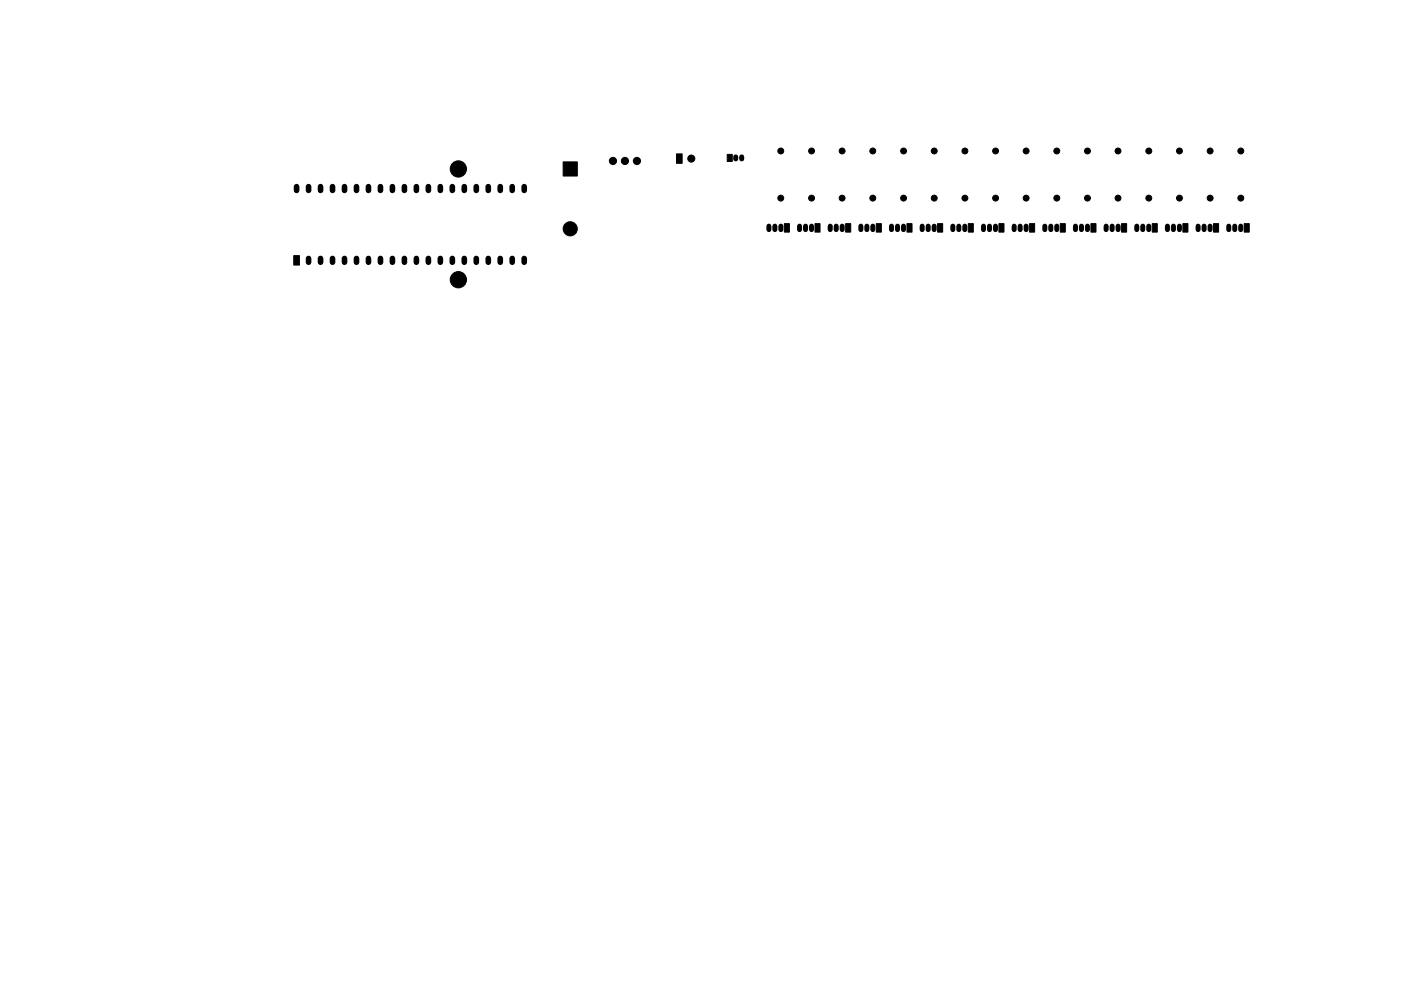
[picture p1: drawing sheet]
<svg xmlns="http://www.w3.org/2000/svg" width="297mm" height="210mm" viewBox="0 0 297 210" stroke-linecap="round" stroke-linejoin="round" font-family="sans-serif">
<g fill="#000" stroke="#000" stroke-width=".21">
<path d="M119.4 34.3h3v3h-3zM143.4 32.6h1.2v2h-1.2zM154.2 32.8h1.1v1.5h-1.1zM62.3 54.2h1.2v2h-1.2zM166.3 47.4h1.1v1.8h-1.1zM172.8 47.4h1.1v1.8h-1.1zM179.3 47.4h1.1v1.8h-1.1zM185.8 47.4h1.1v1.8h-1.1zM192.3 47.4h1.1v1.8h-1.1zM198.8 47.4h1.1v1.8h-1.1zM205.3 47.4h1.1v1.8h-1.1zM211.8 47.4h1.1v1.8h-1.1z"/>
<path d="M218.3 47.4h1.1v1.8h-1.1zM224.8 47.4h1.1v1.8h-1.1zM231.3 47.4h1.1v1.8h-1.1zM237.8 47.4h1.1v1.8h-1.1zM244.3 47.4h1.1v1.8h-1.1zM250.8 47.4h1.1v1.8h-1.1zM257.3 47.4h1.1v1.8h-1.1zM263.8 47.4h1.1v1.8h-1.1z"/>
<circle cx="97.2" cy="35.8" r="1.72"/>
<circle cx="130" cy="34.1" r=".76"/>
<circle cx="132.5" cy="34.1" r=".76"/>
<circle cx="135" cy="34.1" r=".76"/>
<circle cx="146.6" cy="33.6" r=".75"/>
<circle cx="165.5" cy="32" r=".62"/>
<circle cx="172.1" cy="32" r=".62"/>
<circle cx="178.5" cy="32" r=".62"/>
<circle cx="185" cy="32" r=".62"/>
<circle cx="191.6" cy="32" r=".62"/>
<circle cx="198.1" cy="32" r=".62"/>
<circle cx="204.6" cy="32" r=".62"/>
<circle cx="211.1" cy="32" r=".62"/>
<circle cx="217.6" cy="32" r=".62"/>
<circle cx="224.1" cy="32" r=".62"/>
<circle cx="230.6" cy="32" r=".62"/>
<circle cx="237" cy="32" r=".62"/>
<circle cx="243.6" cy="32" r=".62"/>
<circle cx="250.1" cy="32" r=".62"/>
<circle cx="256.6" cy="32" r=".62"/>
<circle cx="263.1" cy="32" r=".62"/>
<circle cx="97.2" cy="59.3" r="1.72"/>
<circle cx="120.9" cy="48.5" r="1.5"/>
<circle cx="165.5" cy="42" r=".62"/>
<circle cx="172.1" cy="42" r=".62"/>
<circle cx="178.5" cy="42" r=".62"/>
<circle cx="185" cy="42" r=".62"/>
<circle cx="191.6" cy="42" r=".62"/>
<circle cx="198.1" cy="42" r=".62"/>
<circle cx="204.6" cy="42" r=".62"/>
<circle cx="211.1" cy="42" r=".62"/>
<circle cx="217.6" cy="42" r=".62"/>
<circle cx="224.1" cy="42" r=".62"/>
<circle cx="230.6" cy="42" r=".62"/>
<circle cx="237" cy="42" r=".62"/>
<circle cx="243.6" cy="42" r=".62"/>
<circle cx="250.1" cy="42" r=".62"/>
<circle cx="256.6" cy="42" r=".63"/>
<circle cx="263.1" cy="42" r=".63"/>
</g>
<g fill="none" stroke="#000" stroke-width="1.1">
<path d="M156 33.3v.4M157.3 33.3v.4M163 48v.7M164.3 48v.7M165.6 48v.7M169.5 48v.7M170.8 48v.7M172.1 48v.7M176 48v.7M177.3 48v.7M178.6 48v.7M182.5 48v.7"/>
<path d="M183.8 48v.7M185.1 48v.7M189 48v.7M190.3 48v.7M191.6 48v.7M195.5 48v.7M196.8 48v.7M198.1 48v.7M202 48v.7M203.3 48v.7M204.6 48v.7M208.5 48v.7"/>
<path d="M209.8 48v.7M211.1 48v.7M215 48v.7M216.3 48v.7M217.6 48v.7M221.5 48v.7M222.8 48v.7M224.1 48v.7M228 48v.7M229.3 48v.7M230.6 48v.7M234.5 48v.7"/>
<path d="M235.8 48v.7M237.1 48v.7M241 48v.7M242.3 48v.7M243.6 48v.7M247.5 48v.7M248.8 48v.7M250.1 48v.7M254 48v.7M255.3 48v.7M256.6 48v.7M260.5 48v.7"/>
<path d="M261.8 48v.7M263.1 48v.7"/>
</g>
<g fill="none" stroke="#000" stroke-width="1.2">
<path d="M62.9 39.6v.8M65.4 39.6v.8M68 39.6v.8M70.5 39.6v.8M73 39.6v.8M75.6 39.6v.8M78.1 39.6v.8M80.7 39.6v.8M83.2 39.6v.8M85.7 39.6v.8M88.3 39.6v.8M90.8 39.6v.8"/>
<path d="M93.4 39.6v.8M95.9 39.6v.8M98.4 39.6v.8M101 39.6v.8M103.5 39.6v.8M106.1 39.6v.8M108.6 39.6v.8M111.1 39.6v.8M65.4 54.8v.8M68 54.8v.8M70.5 54.8v.8M73 54.8v.8"/>
<path d="M75.6 54.8v.8M78.1 54.8v.8M80.7 54.8v.8M83.2 54.8v.8M85.7 54.8v.8M88.3 54.8v.8M90.8 54.8v.8M93.4 54.8v.8M95.9 54.8v.8M98.4 54.8v.8M101 54.8v.8M103.5 54.8v.8"/>
<path d="M106.1 54.8v.8M108.6 54.8v.8M111.1 54.8v.8"/>
</g>
</svg>
